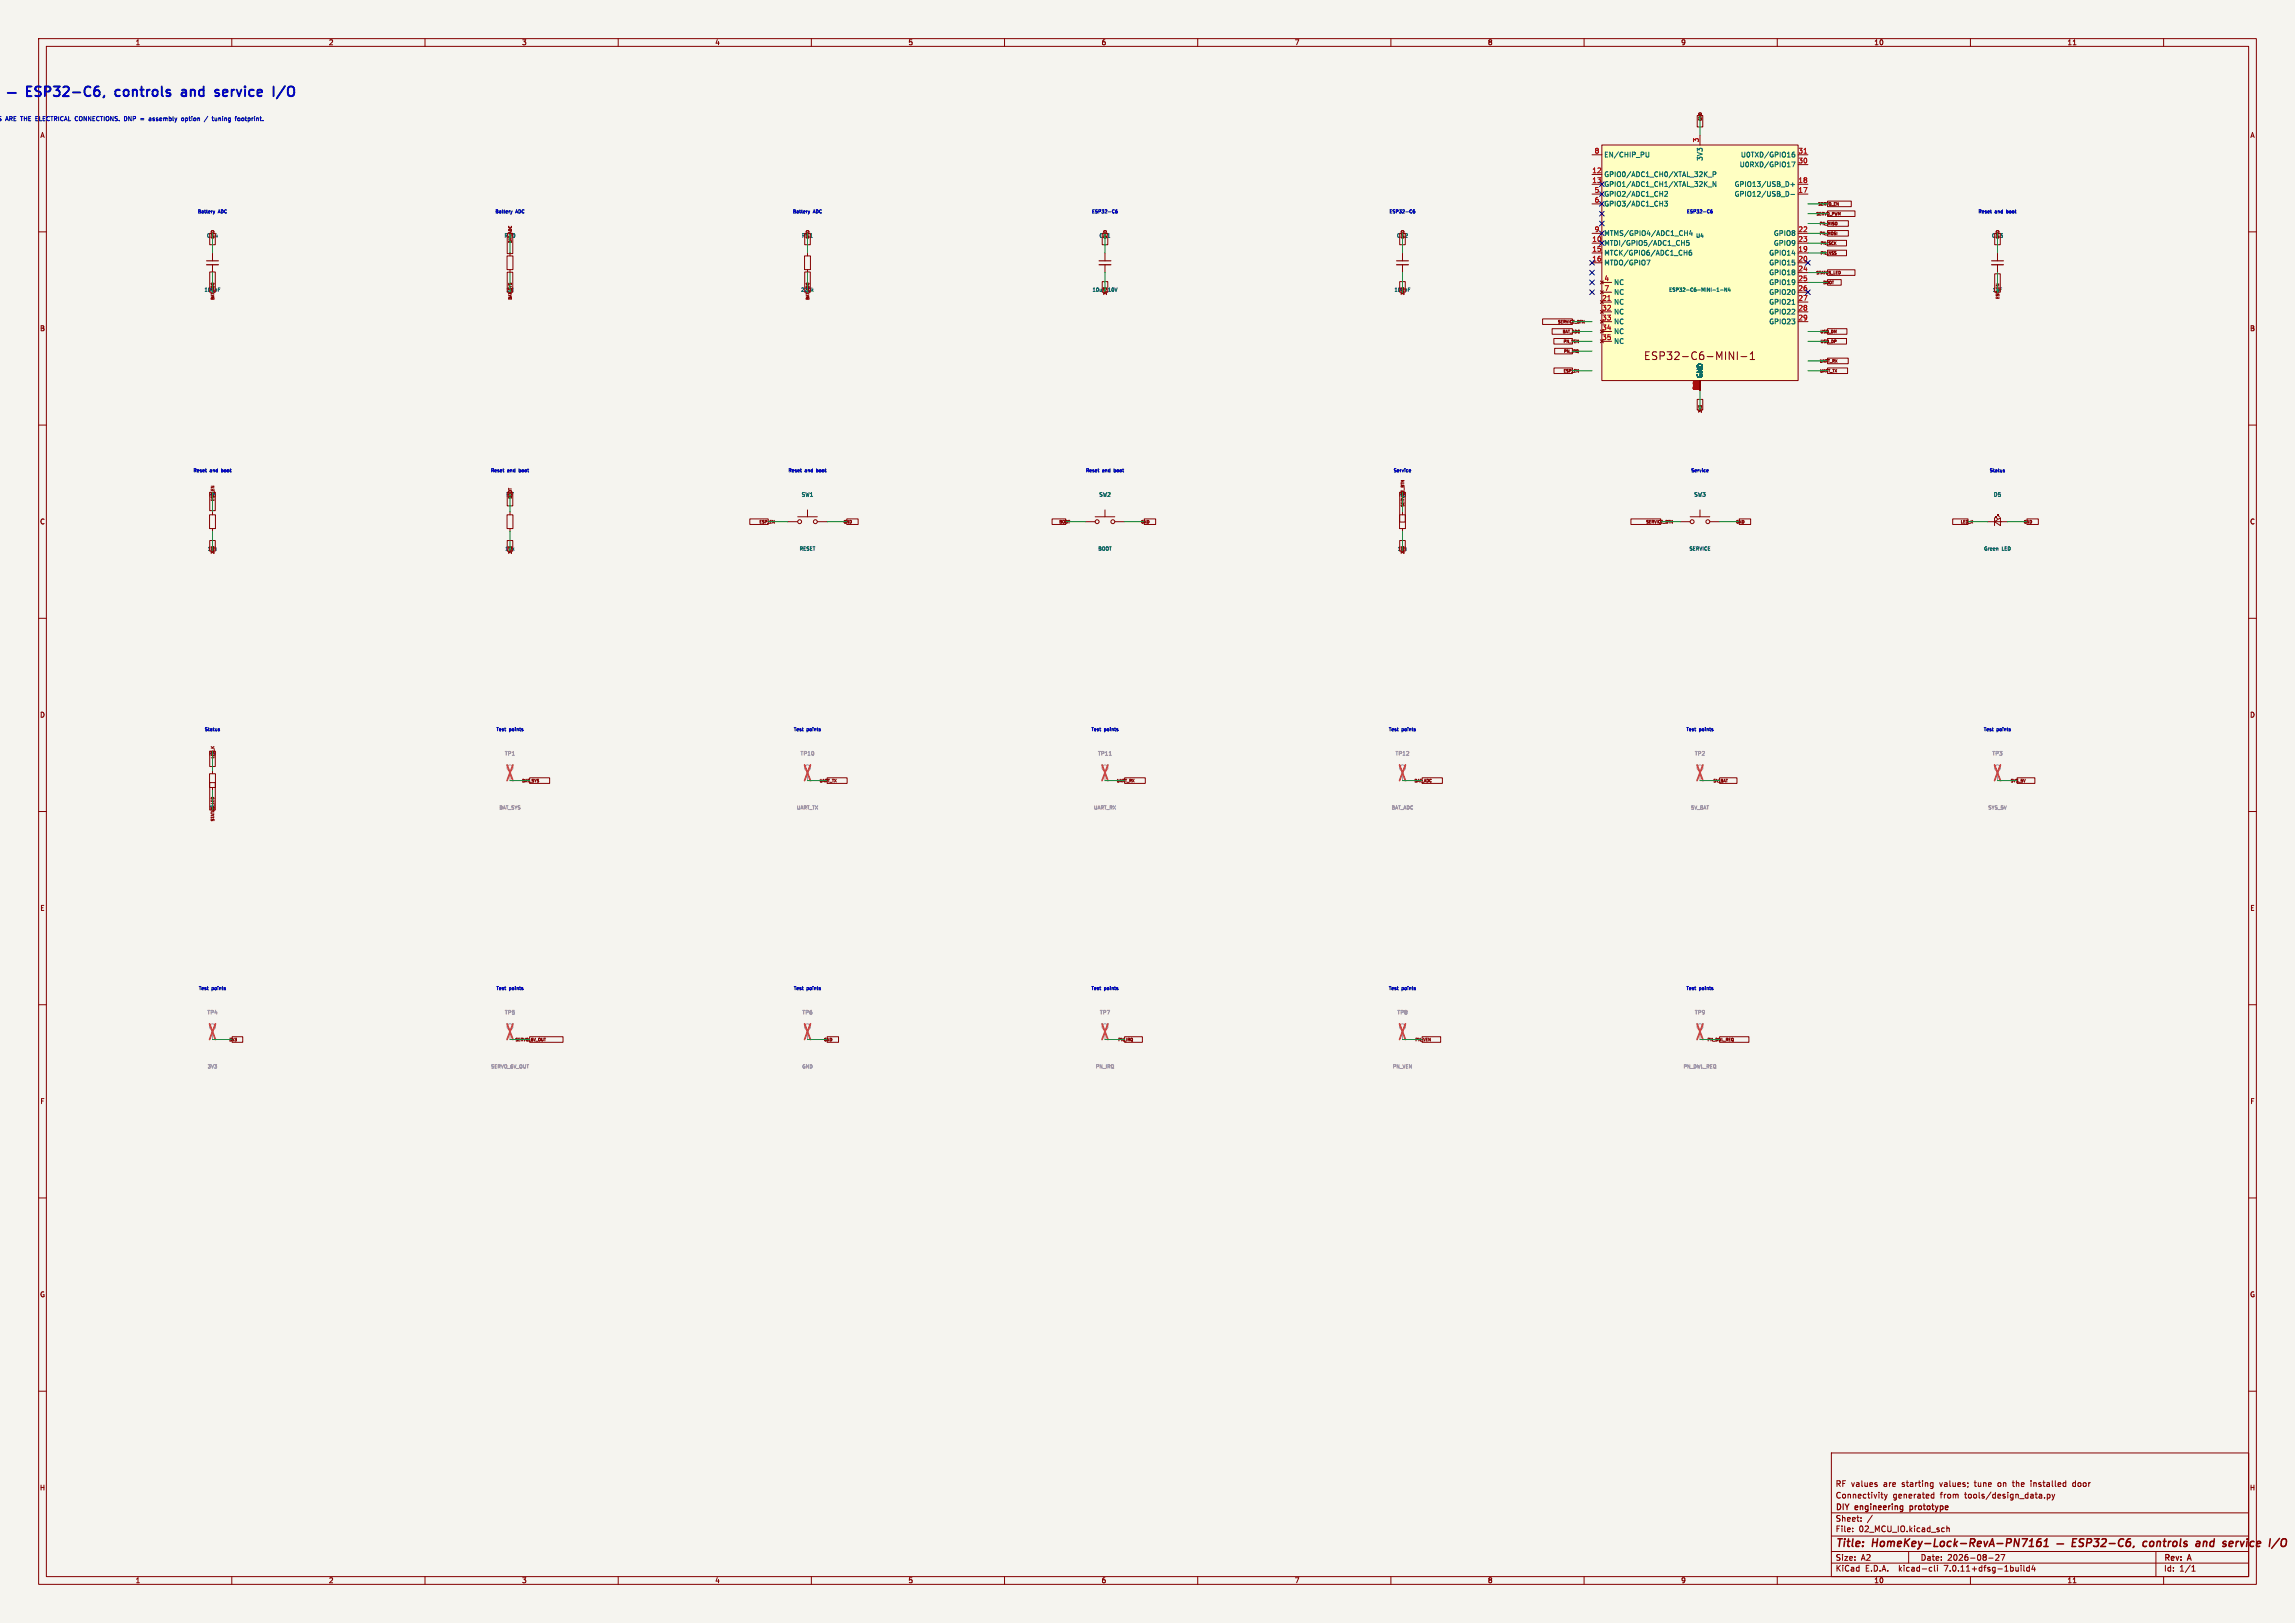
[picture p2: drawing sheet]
<svg xmlns="http://www.w3.org/2000/svg" width="594mm" height="420mm" viewBox="0 0 594 420" stroke-linecap="round" stroke-linejoin="round" font-family="sans-serif">
<defs><g id="words">
<g font-size="3.5" fill="#0000c2">
<text x="33.9" y="25.8">controls</text>
<text x="52" y="25.8">and</text>
<text x="61.7" y="25.8">service</text>
</g>
<g font-size="2.8" fill="#840000">
<text x="425.3" y="93.5">ESP32-C6-MINI-1</text>
<text x="475" y="400.9">Title:</text>
<text x="484.7" y="400.9">HomeKey-Lock-RevA-PN7161</text>
<text x="557.2" y="400.9">controls</text>
<text x="571.7" y="400.9">and</text>
<text x="579.4" y="400.9">service</text>
<text x="592.2" y="400.9">I/O</text>
</g>
<g font-size="2.1" fill="#840000">
<text x="475" y="388">Connectivity</text>
<text x="475" y="385">RF values</text>
<text x="487.5" y="385">are</text>
<text x="489.9" y="388">generated</text>
<text x="492.4" y="385">starting</text>
<text x="502.2" y="388">from</text>
<text x="502.3" y="385">values;</text>
<text x="508.7" y="388">tools/design_data.py</text>
<text x="511.5" y="385">tune</text>
<text x="517.7" y="385">on</text>
<text x="521.7" y="385">the</text>
<text x="526.5" y="385">installed</text>
<text x="537.5" y="385">door</text>
<text x="475" y="394">Sheet:</text>
<text x="475" y="391.2">DIY</text>
<text x="480.2" y="391.2">engineering</text>
<text x="495" y="391.2">prototype</text>
<text x="475" y="396.7">File:</text>
<text x="481.1" y="396.7">02_MCU_IO.kicad_sch</text>
<text x="475" y="406.9">KiCad</text>
<text x="475" y="404.1">Size:</text>
<text x="481.7" y="404.1">A2</text>
<text x="482.7" y="406.9">E.D.A.</text>
<text x="491.6" y="406.9">kicad-cli</text>
<text x="497" y="404.1">Date:</text>
<text x="503.5" y="406.9">7.0.11+dfsg-1build4</text>
<text x="504" y="404.1">2026-08-27</text>
<text x="560" y="404.3">Rev:</text>
<text x="560" y="406.9">Id:</text>
<text x="564.1" y="406.9">1/1</text>
<text x="566.4" y="404.3">A</text>
</g>
<g font-size="1.8" fill="#840000">
<text x="35" y="11.9">1</text>
<text x="85" y="11.9">2</text>
<text x="135" y="11.9">3</text>
<text x="185" y="11.9">4</text>
<text x="235" y="11.9">5</text>
<text x="285" y="11.9">6</text>
<text x="335" y="11.9">7</text>
<text x="385" y="11.9">8</text>
<text x="435" y="11.9">9</text>
<text x="485" y="11.9">10</text>
<text x="535" y="11.9">11</text>
<text x="10.3" y="35.9">A</text>
<text x="582.3" y="35.9">A</text>
<text x="10.3" y="85.9">B</text>
<text x="582.3" y="85.9">B</text>
<text x="10.3" y="135.9">C</text>
<text x="582.3" y="135.9">C</text>
<text x="10.3" y="185.9">D</text>
<text x="582.3" y="185.9">D</text>
<text x="10.3" y="235.9">E</text>
<text x="582.3" y="235.9">E</text>
<text x="10.3" y="285.9">F</text>
<text x="582.3" y="285.9">F</text>
<text x="10.3" y="335.9">G</text>
<text x="582.3" y="335.9">G</text>
<text x="10.2" y="385.9">H</text>
<text x="582.2" y="385.9">H</text>
<text x="35" y="409.9">1</text>
<text x="85" y="409.9">2</text>
<text x="135" y="409.9">3</text>
<text x="185" y="409.9">4</text>
<text x="235" y="409.9">5</text>
<text x="285" y="409.9">6</text>
<text x="335" y="409.9">7</text>
<text x="385" y="409.9">8</text>
<text x="435" y="409.9">9</text>
<text x="485" y="409.9">10</text>
<text x="535" y="409.9">11</text>
</g>
<g font-size="1.8" fill="#a90000">
<text x="412.6" y="39.8">8</text>
<text x="439.7" y="37" transform="rotate(-90 439.7 37)">3</text>
<text x="465.4" y="39.8">31</text>
<text x="412" y="44.9">12</text>
<text x="412" y="47.4">13</text>
<text x="465.4" y="47.4">18</text>
<text x="465.4" y="42.3">30</text>
<text x="412.6" y="50">5</text>
<text x="412.6" y="52.5">6</text>
<text x="465.4" y="50">17</text>
<text x="412" y="62.7">10</text>
<text x="412" y="65.2">15</text>
<text x="412.6" y="60.1">9</text>
<text x="465.4" y="65.2">19</text>
<text x="465.4" y="60.1">22</text>
<text x="465.4" y="62.7">23</text>
<text x="412" y="67.7">16</text>
<text x="465.4" y="67.7">20</text>
<text x="465.4" y="70.3">24</text>
<text x="414.6" y="77.9">21</text>
<text x="415.2" y="72.8">4</text>
<text x="415.2" y="75.4">7</text>
<text x="465.4" y="72.8">25</text>
<text x="465.4" y="75.4">26</text>
<text x="465.4" y="77.9">27</text>
<text x="414.6" y="80.4">32</text>
<text x="414.6" y="83">33</text>
<text x="465.4" y="80.4">28</text>
<text x="465.4" y="83">29</text>
<text x="414.6" y="85.5">34</text>
<text x="414.6" y="88.1">35</text>
<text x="439.7" y="101.1" transform="rotate(-90 439.7 101.1)">11</text>
<text x="439.7" y="101.1" transform="rotate(-90 439.7 101.1)">14</text>
</g>
<g font-size="1.8" fill="#006464">
<text x="415.1" y="40.9">EN/CHIP_PU</text>
<text x="440.9" y="41.7" transform="rotate(-90 440.9 41.7)">3V3</text>
<text x="450.5" y="40.9">U0TXD/GPIO16</text>
<text x="415.1" y="46">GPIO0/ADC1_CH0/XTAL_32K_P</text>
<text x="450.2" y="43.5">U0RXD/GPIO17</text>
<text x="415.1" y="48.5">GPIO1/ADC1_CH1/XTAL_32K_N</text>
<text x="415.1" y="51.1">GPIO2/ADC1_CH2</text>
<text x="415.1" y="53.6">GPIO3/ADC1_CH3</text>
<text x="448.8" y="51.1">GPIO12/USB_D-</text>
<text x="448.8" y="48.5">GPIO13/USB_D+</text>
<text x="415.1" y="63.8">MTDI/GPIO5/ADC1_CH5</text>
<text x="415.1" y="61.2">MTMS/GPIO4/ADC1_CH4</text>
<text x="459" y="61.2">GPIO8</text>
<text x="459" y="63.8">GPIO9</text>
<text x="415.1" y="66.3">MTCK/GPIO6/ADC1_CH6</text>
<text x="415.1" y="68.9">MTDO/GPIO7</text>
<text x="457.8" y="66.3">GPIO14</text>
<text x="457.8" y="68.9">GPIO15</text>
<text x="457.8" y="71.4">GPIO18</text>
<text x="417.6" y="73.9">NC</text>
<text x="417.6" y="76.5">NC</text>
<text x="457.8" y="73.9">GPIO19</text>
<text x="457.8" y="76.5">GPIO20</text>
<text x="417.6" y="79">NC</text>
<text x="417.6" y="81.6">NC</text>
<text x="457.8" y="79">GPIO21</text>
<text x="457.8" y="81.6">GPIO22</text>
<text x="417.6" y="84.1">NC</text>
<text x="417.6" y="86.6">NC</text>
<text x="417.6" y="89.2">NC</text>
<text x="457.8" y="84.1">GPIO23</text>
<text x="440.9" y="98" transform="rotate(-90 440.9 98)">GND</text>
</g>
<g font-size="1.5" fill="#0000c2">
<text x="-.5" y="31.5">S</text>
<text x="1.7" y="31.5">ARE THE ELECTRICAL CONNECTIONS.</text>
<text x="33.3" y="31.5">DNP</text>
<text x="37.7" y="31.5">=</text>
<text x="40.1" y="31.5">assembly</text>
<text x="48.8" y="31.5">option</text>
<text x="55" y="31.5">/</text>
<text x="57.2" y="31.5">tuning</text>
<text x="63.4" y="31.5">footprint.</text>
</g>
<g font-size="1.4" fill="#006464">
<text x="53.3" y="61.8">C14</text>
<text x="207.3" y="61.8">R11</text>
<text x="284.3" y="61.8">C11</text>
<text x="361.3" y="61.8">C12</text>
<text x="438.8" y="61.8">U4</text>
<text x="515.3" y="61.8">C13</text>
<text x="207.3" y="128.8">SW1</text>
<text x="284.3" y="128.8">SW2</text>
<text x="438.3" y="128.8">SW3</text>
<text x="515.8" y="128.8">D5</text>
</g>
<g font-size="1.4" fill="#840000">
<text x="130.3" y="61.8">R10</text>
<text x="53.8" y="128.8">R6</text>
<text x="130.8" y="128.8">R7</text>
<text x="361.8" y="128.8">R8</text>
<text x="53.8" y="195.8">R9</text>
</g>
<g font-size="1.4" fill="#939391">
<text x="130.4" y="195.8">TP1</text>
<text x="207" y="195.8">TP10</text>
<text x="284" y="195.8">TP11</text>
<text x="361" y="195.8">TP12</text>
<text x="438.4" y="195.8">TP2</text>
<text x="515.4" y="195.8">TP3</text>
<text x="53.4" y="262.8">TP4</text>
<text x="130.4" y="262.8">TP5</text>
<text x="207.4" y="262.8">TP6</text>
<text x="284.4" y="262.8">TP7</text>
<text x="361.4" y="262.8">TP8</text>
<text x="438.4" y="262.8">TP9</text>
</g>
<g font-size="1.3" fill="#840000">
<text x="52.8" y="75.7">100nF</text>
<text x="130.9" y="75.7">1M</text>
<text x="207.2" y="75.7">220k</text>
<text x="515.6" y="75.7">1uF</text>
<text x="54.1" y="209.7">1k</text>
</g>
<g font-size="1.3" fill="#006464">
<text x="282.6" y="75.7">10uF</text>
<text x="286.9" y="75.7">10V</text>
<text x="360.8" y="75.7">100nF</text>
<text x="431.9" y="75.7">ESP32-C6-MINI-1-N4</text>
<text x="53.6" y="142.7">10k</text>
<text x="130.6" y="142.7">10k</text>
<text x="206.8" y="142.7">RESET</text>
<text x="284.1" y="142.7">BOOT</text>
<text x="361.6" y="142.7">10k</text>
<text x="437.1" y="142.7">SERVICE</text>
<text x="513.4" y="142.7">Green</text>
<text x="518.2" y="142.7">LED</text>
</g>
<g font-size="1.3" fill="#939391">
<text x="129.1" y="209.7">BAT_SYS</text>
<text x="206.1" y="209.7">UART_TX</text>
<text x="283" y="209.7">UART_RX</text>
<text x="360.1" y="209.7">BAT_ADC</text>
<text x="437.5" y="209.7">5V_BAT</text>
<text x="514.5" y="209.7">SYS_5V</text>
<text x="53.6" y="276.7">3V3</text>
<text x="126.9" y="276.7">SERVO_6V_OUT</text>
<text x="207.5" y="276.7">GND</text>
<text x="283.5" y="276.7">PN_IRQ</text>
<text x="360.3" y="276.7">PN_VEN</text>
<text x="435.6" y="276.7">PN_DWL_REQ</text>
</g>
<g font-size="1.2" fill="#0000c2">
<text x="51" y="55.4">Battery</text>
<text x="56.5" y="55.4">ADC</text>
<text x="128" y="55.4">Battery</text>
<text x="133.5" y="55.4">ADC</text>
<text x="205" y="55.4">Battery</text>
<text x="210.5" y="55.4">ADC</text>
<text x="282.5" y="55.4">ESP32-C6</text>
<text x="359.5" y="55.4">ESP32-C6</text>
<text x="436.5" y="55.4">ESP32-C6</text>
<text x="511.9" y="55.4">Reset</text>
<text x="516.4" y="55.4">and</text>
<text x="519.7" y="55.4">boot</text>
<text x="49.9" y="122.4">Reset</text>
<text x="54.4" y="122.4">and</text>
<text x="57.7" y="122.4">boot</text>
<text x="126.9" y="122.4">Reset</text>
<text x="131.4" y="122.4">and</text>
<text x="134.7" y="122.4">boot</text>
<text x="203.9" y="122.4">Reset</text>
<text x="208.4" y="122.4">and</text>
<text x="211.7" y="122.4">boot</text>
<text x="280.9" y="122.4">Reset</text>
<text x="285.4" y="122.4">and</text>
<text x="288.7" y="122.4">boot</text>
<text x="360.5" y="122.4">Service</text>
<text x="437.5" y="122.4">Service</text>
<text x="514.8" y="122.4">Status</text>
<text x="52.8" y="189.4">Status</text>
<text x="128.3" y="189.4">Test</text>
<text x="131.8" y="189.4">points</text>
<text x="205.3" y="189.4">Test</text>
<text x="208.8" y="189.4">points</text>
<text x="282.3" y="189.4">Test</text>
<text x="285.8" y="189.4">points</text>
<text x="359.3" y="189.4">Test</text>
<text x="362.8" y="189.4">points</text>
<text x="436.3" y="189.4">Test</text>
<text x="439.8" y="189.4">points</text>
<text x="513.3" y="189.4">Test</text>
<text x="516.8" y="189.4">points</text>
<text x="51.3" y="256.4">Test</text>
<text x="54.8" y="256.4">points</text>
<text x="128.3" y="256.4">Test</text>
<text x="131.8" y="256.4">points</text>
<text x="205.3" y="256.4">Test</text>
<text x="208.8" y="256.4">points</text>
<text x="282.3" y="256.4">Test</text>
<text x="285.8" y="256.4">points</text>
<text x="359.3" y="256.4">Test</text>
<text x="362.8" y="256.4">points</text>
<text x="436.3" y="256.4">Test</text>
<text x="439.8" y="256.4">points</text>
</g>
<g font-size="1" fill="#840000">
<text x="440.6" y="31.4" transform="rotate(-90 440.6 31.4)">GND</text>
<text x="470.4" y="53.4">SERVO_EN</text>
<text x="470" y="55.9">SERVO_PWM</text>
<text x="470.8" y="58.5">PN_MISO</text>
<text x="55.6" y="61.9" transform="rotate(-90 55.6 61.9)">GND</text>
<text x="132.6" y="63.1" transform="rotate(-90 132.6 63.1)">BAT_ADC</text>
<text x="209.6" y="61.9" transform="rotate(-90 209.6 61.9)">GND</text>
<text x="286.6" y="61.9" transform="rotate(-90 286.6 61.9)">GND</text>
<text x="363.6" y="61.9" transform="rotate(-90 363.6 61.9)">GND</text>
<text x="470.8" y="61">PN_MOSI</text>
<text x="471.1" y="63.6">PN_SCK</text>
<text x="517.6" y="61.9" transform="rotate(-90 517.6 61.9)">GND</text>
<text x="470" y="71.2">STATUS_LED</text>
<text x="471.1" y="66.1">PN_NSS</text>
<text x="55.6" y="77.8" transform="rotate(-90 55.6 77.8)">BAT_ADC</text>
<text x="132.6" y="77.7" transform="rotate(-90 132.6 77.7)">BAT_SYS</text>
<text x="209.6" y="77.8" transform="rotate(-90 209.6 77.8)">BAT_ADC</text>
<text x="286.6" y="76.5" transform="rotate(-90 286.6 76.5)">3V3</text>
<text x="363.6" y="76.5" transform="rotate(-90 363.6 76.5)">3V3</text>
<text x="471.7" y="73.7">BOOT</text>
<text x="517.6" y="77.5" transform="rotate(-90 517.6 77.5)">ESP_EN</text>
<text x="403.1" y="83.9">SERVICE_BTN</text>
<text x="404.3" y="86.4">BAT_ADC</text>
<text x="404.5" y="89">PN_VEN</text>
<text x="471" y="86.4">USB_DM</text>
<text x="471.1" y="89">USB_DP</text>
<text x="404.6" y="91.5">PN_IRQ</text>
<text x="470.8" y="94">UART_RX</text>
<text x="404.5" y="96.6">ESP_EN</text>
<text x="470.9" y="96.6">UART_TX</text>
<text x="440.6" y="107" transform="rotate(-90 440.6 107)">3V3</text>
<text x="55.6" y="129.8" transform="rotate(-90 55.6 129.8)">ESP_EN</text>
<text x="132.6" y="129.2" transform="rotate(-90 132.6 129.2)">BOOT</text>
<text x="363.6" y="131.3" transform="rotate(-90 363.6 131.3)">SERVICE_BTN</text>
<text x="196.4" y="135.6">ESP_EN</text>
<text x="218.2" y="135.6">GND</text>
<text x="274" y="135.6">BOOT</text>
<text x="295.2" y="135.6">GND</text>
<text x="425.9" y="135.6">SERVICE_BTN</text>
<text x="449.2" y="135.6">GND</text>
<text x="507.3" y="135.6">LED_K</text>
<text x="523.6" y="135.6">GND</text>
<text x="55.6" y="143.5" transform="rotate(-90 55.6 143.5)">3V3</text>
<text x="132.6" y="143.5" transform="rotate(-90 132.6 143.5)">3V3</text>
<text x="363.6" y="143.5" transform="rotate(-90 363.6 143.5)">3V3</text>
<text x="55.6" y="196.4" transform="rotate(-90 55.6 196.4)">LED_K</text>
<text x="135" y="202.6">BAT_SYS</text>
<text x="212" y="202.6">UART_TX</text>
<text x="288.9" y="202.6">UART_RX</text>
<text x="365.9" y="202.6">BAT_ADC</text>
<text x="443.3" y="202.6">5V_BAT</text>
<text x="520.3" y="202.6">SYS_5V</text>
<text x="55.6" y="212.7" transform="rotate(-90 55.6 212.7)">STATUS_LED</text>
<text x="59.2" y="269.6">3V3</text>
<text x="133.3" y="269.6">SERVO_6V_OUT</text>
<text x="213.1" y="269.6">GND</text>
<text x="289.3" y="269.6">PN_IRQ</text>
<text x="366.2" y="269.6">PN_VEN</text>
<text x="441.8" y="269.6">PN_DWL_REQ</text>
</g>
</g></defs>
<path d="M0 0h594v420h-594z" fill="#f5f4ef" stroke="#f5f4ef" stroke-width=".26"/>
<g fill="none" stroke="#840000" stroke-width=".26">
<path d="M10 10h574v400h-574zM12 12h570v396h-570zM60 10v2M110 10v2M160 10v2M210 10v2M260 10v2M310 10v2M360 10v2M410 10v2M460 10v2M510 10v2"/>
<path d="M536.6 11.6h.7M560 10v2M414.6 37.5h50.8v61h-50.8zM439.3 29.9h1.4v2.9h-1.4zM440 35v2.5M10 60h2M412.1 45.1h2.5M412.1 47.7h2.5M412.1 50.2h2.5M412.1 40.1h2.5M412.1 52.8h2.5M465.4 47.7h2.5"/>
<path d="M465.4 50.2h2.5M465.4 42.6h2.5M465.4 40.1h2.5M473 59.7h5.4v1.4h-5.4zM473 57.1h5.4v1.5h-5.4zM473 54.6h7.1v1.4h-7.1zM473 52h6.2v1.5h-6.2zM582 60h2M54.3 60.4h1.4v2.9h-1.4zM54.3 70.4h1.4v5.2h-1.4zM55 65.5v2M55 68.5v2"/>
<path d="M131.2 66.2h1.6v3.6h-1.6zM131.3 60.4h1.4v5.2h-1.4zM131.3 70.4h1.4v5.2h-1.4zM132 65.5v.7M132 69.8v.7M208.2 66.2h1.6v3.6h-1.6zM208.3 70.4h1.4v5.2h-1.4zM208.3 60.4h1.4v2.9h-1.4zM209 65.5v.7M209 69.8v.7M285.3 60.4h1.4v2.9h-1.4zM285.3 72.9h1.4v2.7h-1.4z"/>
<path d="M286 65.5v2M286 68.5v2M362.3 60.4h1.4v2.9h-1.4zM362.3 72.9h1.4v2.7h-1.4zM363 65.5v2M363 68.5v2M412.1 62.9h2.5M412.1 65.5h2.5M412.1 68h2.5M412.1 60.4h2.5M414.2 77.8l.8 .7M414.2 72.7l.8 .8"/>
<path d="M414.2 75.2l.8 .8M414.6 78.2h2.5M414.6 73.1h2.5M414.6 75.6h2.5M415 77.8l-.8 .7M415 72.7l-.8 .8M415 75.2l-.8 .8M465.4 62.9h2.5M465.4 65.5h2.5M465.4 68h2.5M465.4 78.2h2.5M465.4 60.4h2.5"/>
<path d="M465.4 70.5h2.5M465.4 73.1h2.5M465.4 75.6h2.5M473 64.7h4.9v1.5h-4.9zM473 62.2h4.9v1.4h-4.9zM473 72.4h3.6v1.4h-3.6zM473 69.8h7.1v1.5h-7.1zM516.3 60.4h1.4v2.9h-1.4zM516.3 70.9h1.4v4.7h-1.4zM517 65.5v2M517 68.5v2M399.3 82.5h7.7v1.5h-7.7z"/>
<path d="M401.7 85.1h5.3v1.4h-5.3zM402.2 87.6h4.8v1.4h-4.8zM402.2 95.2h4.8v1.5h-4.8zM402.4 90.1h4.6v1.5h-4.6zM414.6 80.7h2.5M414.6 83.2h2.5M414.6 85.8h2.5M414.6 88.3h2.5M440 98.5v2.5M447.6 91l1.1 2v-2M449.7 91v2M450.6 92.3h1.5"/>
<path d="M453 93h1.1M453 91.6l.6-.6v2M465.4 80.7h2.5M465.4 83.2h2.5M473 95.2h5.2v1.5h-5.2zM473 87.6h4.9v1.4h-4.9zM473 92.7h5.4v1.4h-5.4zM473 85.1h5v1.4h-5zM10 110h2M439.3 103.4h1.4v2.7h-1.4zM582 110h2M54.2 133.2h1.6v3.6h-1.6z"/>
<path d="M54.3 127.4h1.4v4.7h-1.4zM54.3 139.9h1.4v2.7h-1.4zM55 132.5v.7M55 136.8v.7M131.2 133.2h1.6v3.6h-1.6zM131.3 127.4h1.4v3.5h-1.4zM131.3 139.9h1.4v2.7h-1.4zM132 132.5v.7M132 136.8v.7M194.1 134.3h4.7v1.4h-4.7zM203.9 135h2.6M206.5 133.7h5"/>
<path d="M209 132v1.7M211.5 135h2.6M219.2 134.3h2.9v1.4h-2.9zM272.3 134.3h3.5v1.4h-3.5zM280.9 135h2.6M283.5 133.7h5M286 132v1.7M288.5 135h2.6M296.2 134.3h2.9v1.4h-2.9zM362.2 133.2h1.6v3.6h-1.6zM362.3 127.4h1.4v7.7h-1.4zM362.3 139.9h1.4v2.7h-1.4z"/>
<path d="M363 132.5v.7M363 136.8v.7M422.1 134.3h7.7v1.4h-7.7zM434.9 135h2.6M437.5 133.7h5M440 132v1.7M442.5 135h2.6M450.2 134.3h2.9v1.4h-2.9zM505.4 134.3h4v1.4h-4zM514.5 135h5M516.2 135l1.6-1v2zM516.2 134v2"/>
<path d="M516.5 134v-.3h.2h-.2l.5 .5M517 133.5v-.3h.3h-.3l.5 .5M524.6 134.3h3v1.4h-3zM10 160h2M582 160h2M54.3 194.4h1.4v4h-1.4zM55 199.5v.7M10 210h2M54.2 200.2h1.6v3.6h-1.6zM54.3 202.5h1.4v7.1h-1.4zM55 203.8v.7M137.1 201.3h5.2v1.4h-5.2z"/>
<path d="M214.1 201.3h5.2v1.4h-5.2zM291.1 201.3h5.3v1.4h-5.3zM368.1 201.3h5.2v1.4h-5.2zM445.1 201.3h4.5v1.4h-4.5zM522.1 201.3h4.6v1.4h-4.6zM582 210h2M10 260h2M582 260h2M60.1 268.3h2.7v1.4h-2.7zM137.1 268.3h8.6v1.4h-8.6zM214.1 268.3h2.9v1.4h-2.9zM291.1 268.3h4.6v1.4h-4.6z"/>
<path d="M368.1 268.3h4.8v1.4h-4.8zM445.1 268.3h7.6v1.4h-7.6zM10 310h2M582 310h2M10 360h2M474 376h108v32h-108zM582 360h2M474 397.5h108M474 391.5h108M479.5 396.2v.2M479.5 395.4v.2M481.7 393.5v.2"/>
<path d="M481.7 392.7v.2M484.6 392.1l-1.3 1.9M485.7 384.2l.2 .2-.2 .3M485.7 383.7h.1M486.8 386.7h.6M487 387.5l.4 .2M487.7 386.7l.4 1M488.1 387.7l-.4 .5M488.5 386.7l-.4 1M499.7 384.6h.6M499.7 383.7h.6M499.9 387.5l.6 .1"/>
<path d="M500.3 383.7v1.2l-.5 .3M500.5 386.7l-.6 .1M500.5 386.2v1.5M503.1 395.4h.1M503.2 396.3l-.1 .1M503.9 394.9v1.5M503.9 395.5l.6-.1v1M520.8 383.7h.6M525.7 383.2v.1M525.7 383.7v1M529.2 387.5v.2M529.9 386.7h.4l.3 .3-.1 .6h-.6"/>
<path d="M529.9 386.7v1.5M531.1 386.7l.4 1M531.5 387.7l-.4 .5M531.8 386.7l-.3 1M537 383.7l-.5 .3v.5l.5 .2M60 408v2M110 408v2M160 408v2M210 408v2M260 408v2M310 408v2M360 408v2"/>
<path d="M410 408v2M460 408v2M474 404.5h108M474 401.5h108M494 401.5v3M499.6 405.6h.4M500 406.5l-.4 .1M500.7 405.1v1.3l.2 .2M501.5 405.1v.1M501.5 405.6v1M510 408v2M514.7 403.2h1.2"/>
<path d="M517.3 402.4v.5l-.8 .9h.9M518.9 402.3l-.7 1.5M523.1 405.1v.1M523.1 405.6v1M523.8 405.1v1.3l.2 .2M525.2 405.6h-.4l-.3 .3 .2 .6h.5M525.2 405.1v1.5M526.2 405l-.3 1.1h.9M526.6 405.6v1M536.6 409.6h.7M558 401.5v6.5M560 408v2"/>
<path d="M567.3 406.6h.9M567.3 405.5l.4-.4v1.5"/>
<circle cx="207" cy="135" r=".51"/>
<circle cx="211" cy="135" r=".51"/>
<circle cx="284" cy="135" r=".51"/>
<circle cx="288" cy="135" r=".51"/>
<circle cx="438" cy="135" r=".51"/>
<circle cx="442" cy="135" r=".51"/>
</g>
<g fill="none" stroke="#840000" stroke-width=".4">
<path d="M525.3 398.8l.7-.6-.3 2M528.3 398.2l-.6 .1a1.38 1.38 0 0 0-.3 1.9l.7-.2 .2-.7-.3-.3-.6 .1-.2 .2M529.1 398.8l.7-.6-.3 2M532.4 399.5h1.7M536.4 399.1h.7M537.5 398.2h-.9l-.3 2h1M539.4 398.3l-.8-.1-.3 .2v.6l.8 .3 .1 .5-.4 .4-.8-.1M540.1 399.2l1-.1 .2-.2v-.5l-.3-.2h-.7l-.3 2M542.1 398.2h1.2l-.7 .8 .5 .1-.1 .9-.3 .2-.8-.2M544.1 398.4l.7-.2 .3 .2v.4l-1.4 1.4h1.3M545.9 399.4h1.5M549.7 398.4a.96 .96 0 0 0-1.4 .5 .96 .96 0 0 0 .8 1.3l.4-.2"/>
<path d="M551.4 398.2l-.6 .1a1.39 1.39 0 0 0-.2 1.9l.7-.2 .2-.7-.4-.3h-.4l-.4 .3M555.7 399h-.8l-.3 .8 .4 .4 .6-.1M556.4 399.2v.8M569.1 398.9l.3 .2-.1 1.1M569.4 399.3l-.2 .1M570.4 398.9l-.2 1.3M570.9 398.9l-.5 .2M577.7 398.9l.2 .4-.9 .2M591.6 398.3a.73 .73 0 0 0-1.1 .6l-.1 .6 .2 .6a.71 .71 0 0 0 1-.2M525.2 400.2h1.1M529 400.2h1.1M552.3 400.1l-.2 .4"/>
<path d="M569.3 400.1l-.2 .1"/>
</g>
<path d="M53.5 67.5h3M284.5 67.5h3M361.5 67.5h3M515.5 67.5h3M494.3 389.7v1.5M494.3 390.6l.2 .1M494.5 389.7h-.2" fill="none" stroke="#840000" stroke-width=".3"/>
<g fill="none" stroke="#9c9b98" stroke-width=".26">
<path d="M132 199.5v2.5M209 199.5v2.5M286 199.5v2.5M363 199.5v2.5M440 199.5v2.5M517 199.5v2.5M55 266.5v2.5M132 266.5v2.5M209 266.5v2.5M286 266.5v2.5M363 266.5v2.5M440 266.5v2.5"/>
<circle cx="132" cy="198.7" r=".76"/>
<circle cx="209" cy="198.7" r=".76"/>
<circle cx="286" cy="198.7" r=".76"/>
<circle cx="363" cy="198.7" r=".76"/>
<circle cx="440" cy="198.7" r=".76"/>
<circle cx="517" cy="198.7" r=".76"/>
<circle cx="55" cy="265.7" r=".76"/>
<circle cx="132" cy="265.7" r=".76"/>
<circle cx="209" cy="265.7" r=".76"/>
<circle cx="286" cy="265.7" r=".76"/>
<circle cx="363" cy="265.7" r=".76"/>
<circle cx="440" cy="265.7" r=".76"/>
</g>
<g fill="none" stroke="#eb3a3d" stroke-width=".46">
<path d="M131.2 197.9l1.6 4.1M132.8 197.9l-1.6 4.1M208.2 197.9l1.6 4.1M209.8 197.9l-1.6 4.1M285.2 197.9l1.6 4.1M286.8 197.9l-1.6 4.1M362.2 197.9l1.6 4.1M363.8 197.9l-1.6 4.1M439.2 197.9l1.6 4.1M440.8 197.9l-1.6 4.1M516.2 197.9l1.6 4.1M517.8 197.9l-1.6 4.1"/>
<path d="M54.2 264.9l1.6 4.1M55.8 264.9l-1.6 4.1M131.2 264.9l1.6 4.1M132.8 264.9l-1.6 4.1M208.2 264.9l1.6 4.1M209.8 264.9l-1.6 4.1M285.2 264.9l1.6 4.1M286.8 264.9l-1.6 4.1M362.2 264.9l1.6 4.1M363.8 264.9l-1.6 4.1M439.2 264.9l1.6 4.1M440.8 264.9l-1.6 4.1"/>
</g>
<path d="M53.5 68.5h3M284.5 68.5h3M361.5 68.5h3M515.5 68.5h3" fill="none" stroke="#840000" stroke-width=".33"/>
<g fill="none" stroke="#006464" stroke-width=".26">
<path d="M426.8 39.4l-.1 1.1-.5 .1M464.4 39.4l-.5 .3-.1 .7 .3 .2 .4-.1-.1-.6h-.3l-.3 .2M430.8 52.1h.8l-.4 .5 .3 .1v.5h-.7M430.9 49.6l.5-.1 .2 .4-.8 .9h.8M436.7 59.7v1.3M437.6 59.6l-.3 .9h.8M442.1 45.8h1M442.1 48.4h1M443.4 45.1h.6l.1-.5-.7-.1v1.2M444.1 47v1.3l-.7-1.3v1.3M462.7 49.6l.3 .5-.3 .6M463.5 50.3h1"/>
<path d="M463.5 47.8h1M463.8 41.9h.8l-.5 1.3M464 47.3v1M56.5 74.9h.3M56.5 74.5h.4M209.7 61.5h.6M210.2 75.1l.3 .3M210.5 74.8l-.4 .4M285.5 74.5h.4M286.7 61.5h.6M364.5 74.9h.3M364.5 74.5h.4"/>
<path d="M426.2 67.3h.9l-.6 1.3M435.2 62.8h.8M435.9 65.4h.7M436 62.2v1.3M436 60.3h.7M436.6 64.8v1.2M437.2 62.2h-.6l-.1 .6h.6l.1 .6h-.7M437.8 64.8l-.6 .3v.7l.2 .2 .4-.1v-.6h-.4l-.2 .2M437.9 60.1v.9M444.4 75.4h.5M444.4 74.8l.2-.3v.9M445.3 75.1h.7"/>
<path d="M446.9 74.5v.9l-.5-.9v.9M447.5 74.5l-.2 .6h.6M447.7 74.8v.6M463.8 78.7h.8"/>
</g>
<path d="M414.6 37.5h50.8v61h-50.8z" fill="#ffffc2" stroke="#ffffc2" stroke-width=".26"/>
<path d="M466.9 39.6h.7M416.1 77.7h.7" fill="none" stroke="#a90000" stroke-width=".26"/>
<path d="M287.1 195.5h.5" fill="none" stroke="#939391" stroke-width=".26"/>
<g fill="none" stroke="#0000c2" stroke-width=".26">
<path d="M32.2 30.1a.56 .56 0 0 1 .7 .6 .56 .56 0 0 1-.7 .5M36.4 30.7h.8M36.4 31h.8M39 30.6l.1 .6M39.1 31.2h-.1M39.1 30.8h-.1M39.6 31.2h.1M39.7 30.5l-.1 .2 .1 .2M47.1 30.6l.3-.1 .2 .2-.1 .5h-.4M48 31.2h.4M48.4 30.5l-.4 .1v1M53.8 30.1l-.9 1.4"/>
<path d="M56.1 30.5v.7M56.1 31.1l-.2 .1M56.6 30.5v.7M56.8 30.5l-.2 .1M61.8 30.5l.3 .2v.4l-.3 .1M63 30.6l-.2-.1-.3 .2 .2 .5h.3M55.6 54.6l-.2 .5M132.6 54.6l-.2 .5M209.6 54.6l-.2 .5M288.8 55.1h.1M288.8 54.7l-.1 .1M288.8 54.6l.4 .2-.1 .3h-.3"/>
<path d="M288.8 54.6v.1M289.1 54.3l-.3 .2v.6M365.8 55.1h.1M365.8 54.7l-.1 .1M365.8 54.6l.4 .2-.1 .3h-.3M365.8 54.6v.1M366.1 54.3l-.3 .2v.6M442.8 55.1h.1M442.8 54.7l-.1 .1M442.8 54.6l.4 .2-.1 .3h-.3M442.8 54.6v.1M443.1 54.3l-.3 .2v.6"/>
<path d="M518.8 121.9v.2M56.8 188.9v.2"/>
</g>
<g fill="none" stroke="#0000c2" stroke-width=".5">
<path d="M2 24h2.1M7 23.6h.8M8.2 22.4h-1.2v2.5h1.2M10.6 22.5l-1-.1-.5 .5 .3 .6 1 .4v.7l-.3 .3-1-.1M11.6 23.7h1a.68 .68 0 0 0 .5-.7 .68 .68 0 0 0-.5-.6h-1v2.5M13.9 22.4h1.5l-.8 .9a.68 .68 0 0 1 .8 .5v.6l-.2 .4-1 .1-.3-.3M16.4 22.6l.3-.2 .9 .1a.68 .68 0 0 1 .1 1l-1.4 1.4h1.5M18.9 23.9h1.9M23.4 22.6a1 1 0 0 0-1.2 0 1 1 0 0 0-.3 1.2 .94 .94 0 0 0 .5 1 .94 .94 0 0 0 1-.2M25.6 22.4a.99 .99 0 0 0-1.2 1.1v.9l.2 .4 .7 .1 .4-.3 .1-.8-.2-.3-.8-.2-.4 .5M27 24.8l-.2 .4M31 23.3l-.7-.1-.5 .5v.7l.3 .4h.9"/>
<path d="M32.8 23.2a.68 .68 0 0 0-.8 .5v.7a.68 .68 0 0 0 .8 .5M49.4 23.5a.62 .62 0 0 1 1 .1v1.3M49.4 23.2v1.7M60 23.2v1.7M60.7 23.2l-.5 .1-.2 .4M74.6 22.7a.84 .84 0 0 1 1-.3 .84 .84 0 0 1 .6 .8v.8a.84 .84 0 0 1-.6 .9 .84 .84 0 0 1-1-.4"/>
</g>
<g fill="none" stroke="#009600" stroke-width=".26">
<path d="M440 29.9v5.1M467.9 52.8h5.1M467.9 55.3h5.1M467.9 57.8h5.1M55 60.4v5.1M55 70.5v5.1M132 60.4v5.1M132 70.5v5.1M209 60.4v5.1M209 70.5v5.1M286 60.4v5.1M286 70.5v5.1"/>
<path d="M363 60.4v5.1M363 70.5v5.1M467.9 65.5h5.1M467.9 70.5h5.1M467.9 62.9h5.1M467.9 60.4h5.1M467.9 73.1h5.1M517 60.4v5.1M517 70.5v5.1M407 88.3h5.1M407 85.8h5.1M407 95.9h5.1"/>
<path d="M407 90.9h5.1M407 83.2h5.1M467.9 88.3h5.1M467.9 85.8h5.1M467.9 95.9h5.1M467.9 93.4h5.1M440 101v5.1M55 127.4v5.1M55 137.5v5.1M132 127.4v5.1M132 137.5v5.1M198.8 135h5.1"/>
<path d="M214.1 135h5.1M275.8 135h5.1M291.1 135h5.1M363 127.4v5.1M363 137.5v5.1M429.8 135h5.1M445.1 135h5.1M509.4 135h5.1M519.5 135h5.1M55 194.4v5.1M55 204.5v5.1M132 202h5.1"/>
<path d="M209 202h5.1M286 202h5.1M363 202h5.1M440 202h5.1M517 202h5.1M55 269h5.1M132 269h5.1M209 269h5.1M286 269h5.1M363 269h5.1M440 269h5.1"/>
</g>
<g fill="none" stroke="#000084" stroke-width=".26">
<path d="M414 47.1l1.2 1.2M414 59.8l1.2 1.2M414 49.6l1.2 1.2M414 52.2l1.2 1.2M414 54.7l1.2 1.2M414 57.2l1.2 1.3M415.2 47.1l-1.2 1.2M415.2 59.8l-1.2 1.2M415.2 49.6l-1.2 1.2M415.2 52.2l-1.2 1.2M415.2 54.7l-1.2 1.2M415.2 57.2l-1.2 1.3"/>
<path d="M411.4 67.4l1.3 1.2M411.4 75l1.3 1.2M411.4 72.5l1.3 1.2M411.4 69.9l1.3 1.3M412.7 67.4l-1.3 1.2M412.7 75l-1.3 1.2M412.7 72.5l-1.3 1.2M412.7 69.9l-1.3 1.3M414 62.3l1.2 1.2M415.2 62.3l-1.2 1.2M467.3 75l1.2 1.2M467.3 67.4l1.2 1.2"/>
<path d="M468.5 75l-1.2 1.2M468.5 67.4l-1.2 1.2"/>
</g>
<use href="#words"/>
</svg>
